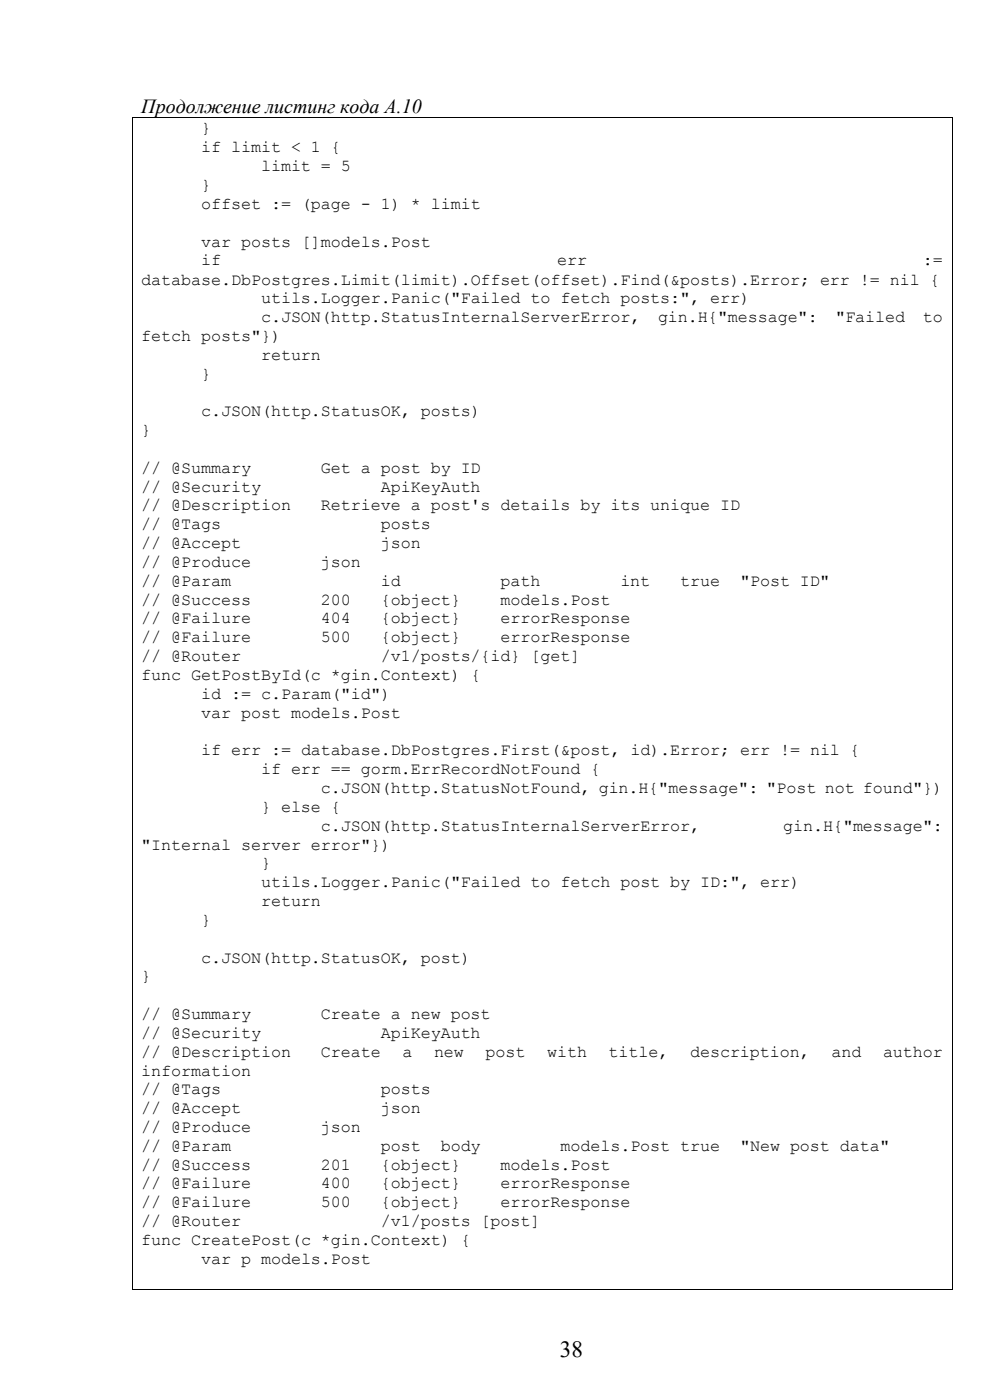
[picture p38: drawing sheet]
<svg xmlns="http://www.w3.org/2000/svg" width="210mm" height="297mm" viewBox="0 0 210 297" stroke-linecap="round" stroke-linejoin="round" font-family="sans-serif">
<defs><g id="words">
<text font-size="4.9" x="118.8" y="287.9">38</text>
<text font-size="4.2" x="30" y="23.9">Продолжение листинг кода А.10</text>
<g font-size="3.6">
<text x="42.7" y="28.3">}</text>
<text x="42.7" y="32.3">if limit &lt; 1 {</text>
<text x="42.7" y="40.4">}</text>
<text x="55.4" y="36.3">limit = 5</text>
<text x="42.7" y="44.4">offset := (page - 1) * limit</text>
<text x="42.7" y="52.3">var posts []models.Post</text>
<text x="42.7" y="56.3">if</text>
<text x="118.1" y="56.3">err</text>
<text x="195.7" y="56.3">:=</text>
<text x="30" y="60.4">database.DbPostgres.Limit(limit).Offset(offset).Find(&amp;posts).Error; err != nil {</text>
<text x="55.4" y="64.3">utils.Logger.Panic(&quot;Failed to fetch posts:&quot;, err)</text>
<text x="55.4" y="68.3">c.JSON(http.StatusInternalServerError,</text>
<text x="139.6" y="68.3">gin.H{&quot;message&quot;:</text>
<text x="177.2" y="68.3">&quot;Failed</text>
<text x="195.7" y="68.3">to</text>
<text x="30" y="72.3">fetch posts&quot;})</text>
<text x="55.4" y="76.3">return</text>
<text x="42.7" y="80.3">}</text>
<text x="42.7" y="88.3">c.JSON(http.StatusOK, posts)</text>
<text x="30" y="92.3">}</text>
<text x="30" y="100.3">// @Summary</text>
<text x="68.1" y="100.3">Get a post by ID</text>
<text x="30" y="104.3">// @Security</text>
<text x="80.8" y="104.3">ApiKeyAuth</text>
<text x="30" y="108.3">// @Description</text>
<text x="30" y="112.3">// @Tags</text>
<text x="68.1" y="108.3">Retrieve a post's details by its unique ID</text>
<text x="80.8" y="112.3">posts</text>
<text x="30" y="116.2">// @Accept</text>
<text x="80.8" y="116.2">json</text>
<text x="30" y="120.3">// @Produce</text>
<text x="30" y="124.3">// @Param</text>
<text x="68.1" y="120.3">json</text>
<text x="80.8" y="124.3">id</text>
<text x="106.2" y="124.3">path</text>
<text x="131.6" y="124.3">int</text>
<text x="144.3" y="124.3">true</text>
<text x="157" y="124.3">&quot;Post ID&quot;</text>
<text x="30" y="128.3">// @Success</text>
<text x="68.1" y="128.3">200</text>
<text x="80.8" y="128.3">{object}</text>
<text x="106.2" y="128.3">models.Post</text>
<text x="30" y="132.2">// @Failure</text>
<text x="30" y="136.2">// @Failure</text>
<text x="68.1" y="132.2">404</text>
<text x="68.1" y="136.2">500</text>
<text x="80.8" y="132.2">{object}</text>
<text x="80.8" y="136.2">{object}</text>
<text x="106.2" y="132.2">errorResponse</text>
<text x="106.2" y="136.2">errorResponse</text>
<text x="30" y="140.3">// @Router</text>
<text x="80.8" y="140.3">/v1/posts/{id} [get]</text>
<text x="30" y="144.3">func GetPostById(c *gin.Context) {</text>
<text x="42.7" y="148.3">id := c.Param(&quot;id&quot;)</text>
<text x="42.7" y="152.2">var post models.Post</text>
<text x="42.7" y="160.3">if err := database.DbPostgres.First(&amp;post, id).Error; err != nil {</text>
<text x="55.4" y="164.3">if err == gorm.ErrRecordNotFound {</text>
<text x="55.4" y="172.2">} else {</text>
<text x="68.1" y="168.2">c.JSON(http.StatusNotFound, gin.H{&quot;message&quot;: &quot;Post not found&quot;})</text>
<text x="68.1" y="176.2">c.JSON(http.StatusInternalServerError,</text>
<text x="166.1" y="176.2">gin.H{&quot;message&quot;:</text>
<text x="30" y="180.3">&quot;Internal server error&quot;})</text>
<text x="55.4" y="184.2">}</text>
<text x="55.4" y="188.2">utils.Logger.Panic(&quot;Failed to fetch post by ID:&quot;, err)</text>
<text x="42.7" y="196.2">}</text>
<text x="55.4" y="192.2">return</text>
<text x="30" y="208.2">}</text>
<text x="42.7" y="204.2">c.JSON(http.StatusOK, post)</text>
<text x="30" y="216.2">// @Summary</text>
<text x="30" y="220.2">// @Security</text>
<text x="68.1" y="216.2">Create a new post</text>
<text x="80.8" y="220.2">ApiKeyAuth</text>
<text x="30" y="224.2">// @Description</text>
<text x="68.1" y="224.2">Create</text>
<text x="85.4" y="224.2">a</text>
<text x="92.1" y="224.2">new</text>
<text x="103" y="224.2">post</text>
<text x="116" y="224.2">with</text>
<text x="129.1" y="224.2">title,</text>
<text x="146.4" y="224.2">description,</text>
<text x="176.3" y="224.2">and</text>
<text x="187.3" y="224.2">author</text>
<text x="30" y="228.2">information</text>
<text x="30" y="232.2">// @Tags</text>
<text x="80.8" y="232.2">posts</text>
<text x="30" y="236.1">// @Accept</text>
<text x="80.8" y="236.1">json</text>
<text x="30" y="240.2">// @Produce</text>
<text x="30" y="244.2">// @Param</text>
<text x="68.1" y="240.2">json</text>
<text x="80.8" y="244.2">post</text>
<text x="93.5" y="244.2">body</text>
<text x="118.9" y="244.2">models.Post true</text>
<text x="157" y="244.2">&quot;New post data&quot;</text>
<text x="30" y="248.2">// @Success</text>
<text x="68.1" y="248.2">201</text>
<text x="80.8" y="248.2">{object}</text>
<text x="106.2" y="248.2">models.Post</text>
<text x="30" y="252.1">// @Failure</text>
<text x="30" y="256.1">// @Failure</text>
<text x="68.1" y="252.1">400</text>
<text x="68.1" y="256.1">500</text>
<text x="80.8" y="252.1">{object}</text>
<text x="80.8" y="256.1">{object}</text>
<text x="106.2" y="252.1">errorResponse</text>
<text x="106.2" y="256.1">errorResponse</text>
<text x="30" y="260.2">// @Router</text>
<text x="80.8" y="260.2">/v1/posts [post]</text>
<text x="30" y="264.2">func CreatePost(c *gin.Context) {</text>
<text x="42.7" y="268.1">var p models.Post</text>
</g>
</g></defs>
<path d="M27.9 24.9h.2v.2h-.2zM201.8 24.9h.2v.2h-.2zM27.9 273.6h.2v.1h-.2zM201.8 273.6h.2v.1h-.2z" fill="#000"/>
<path d="M28 25.1v248.5M28.1 25h173.7M201.9 25.1v248.5M28.1 273.6h173.7" fill="none" stroke="#000" stroke-width=".21"/>
<use href="#words"/>
</svg>
